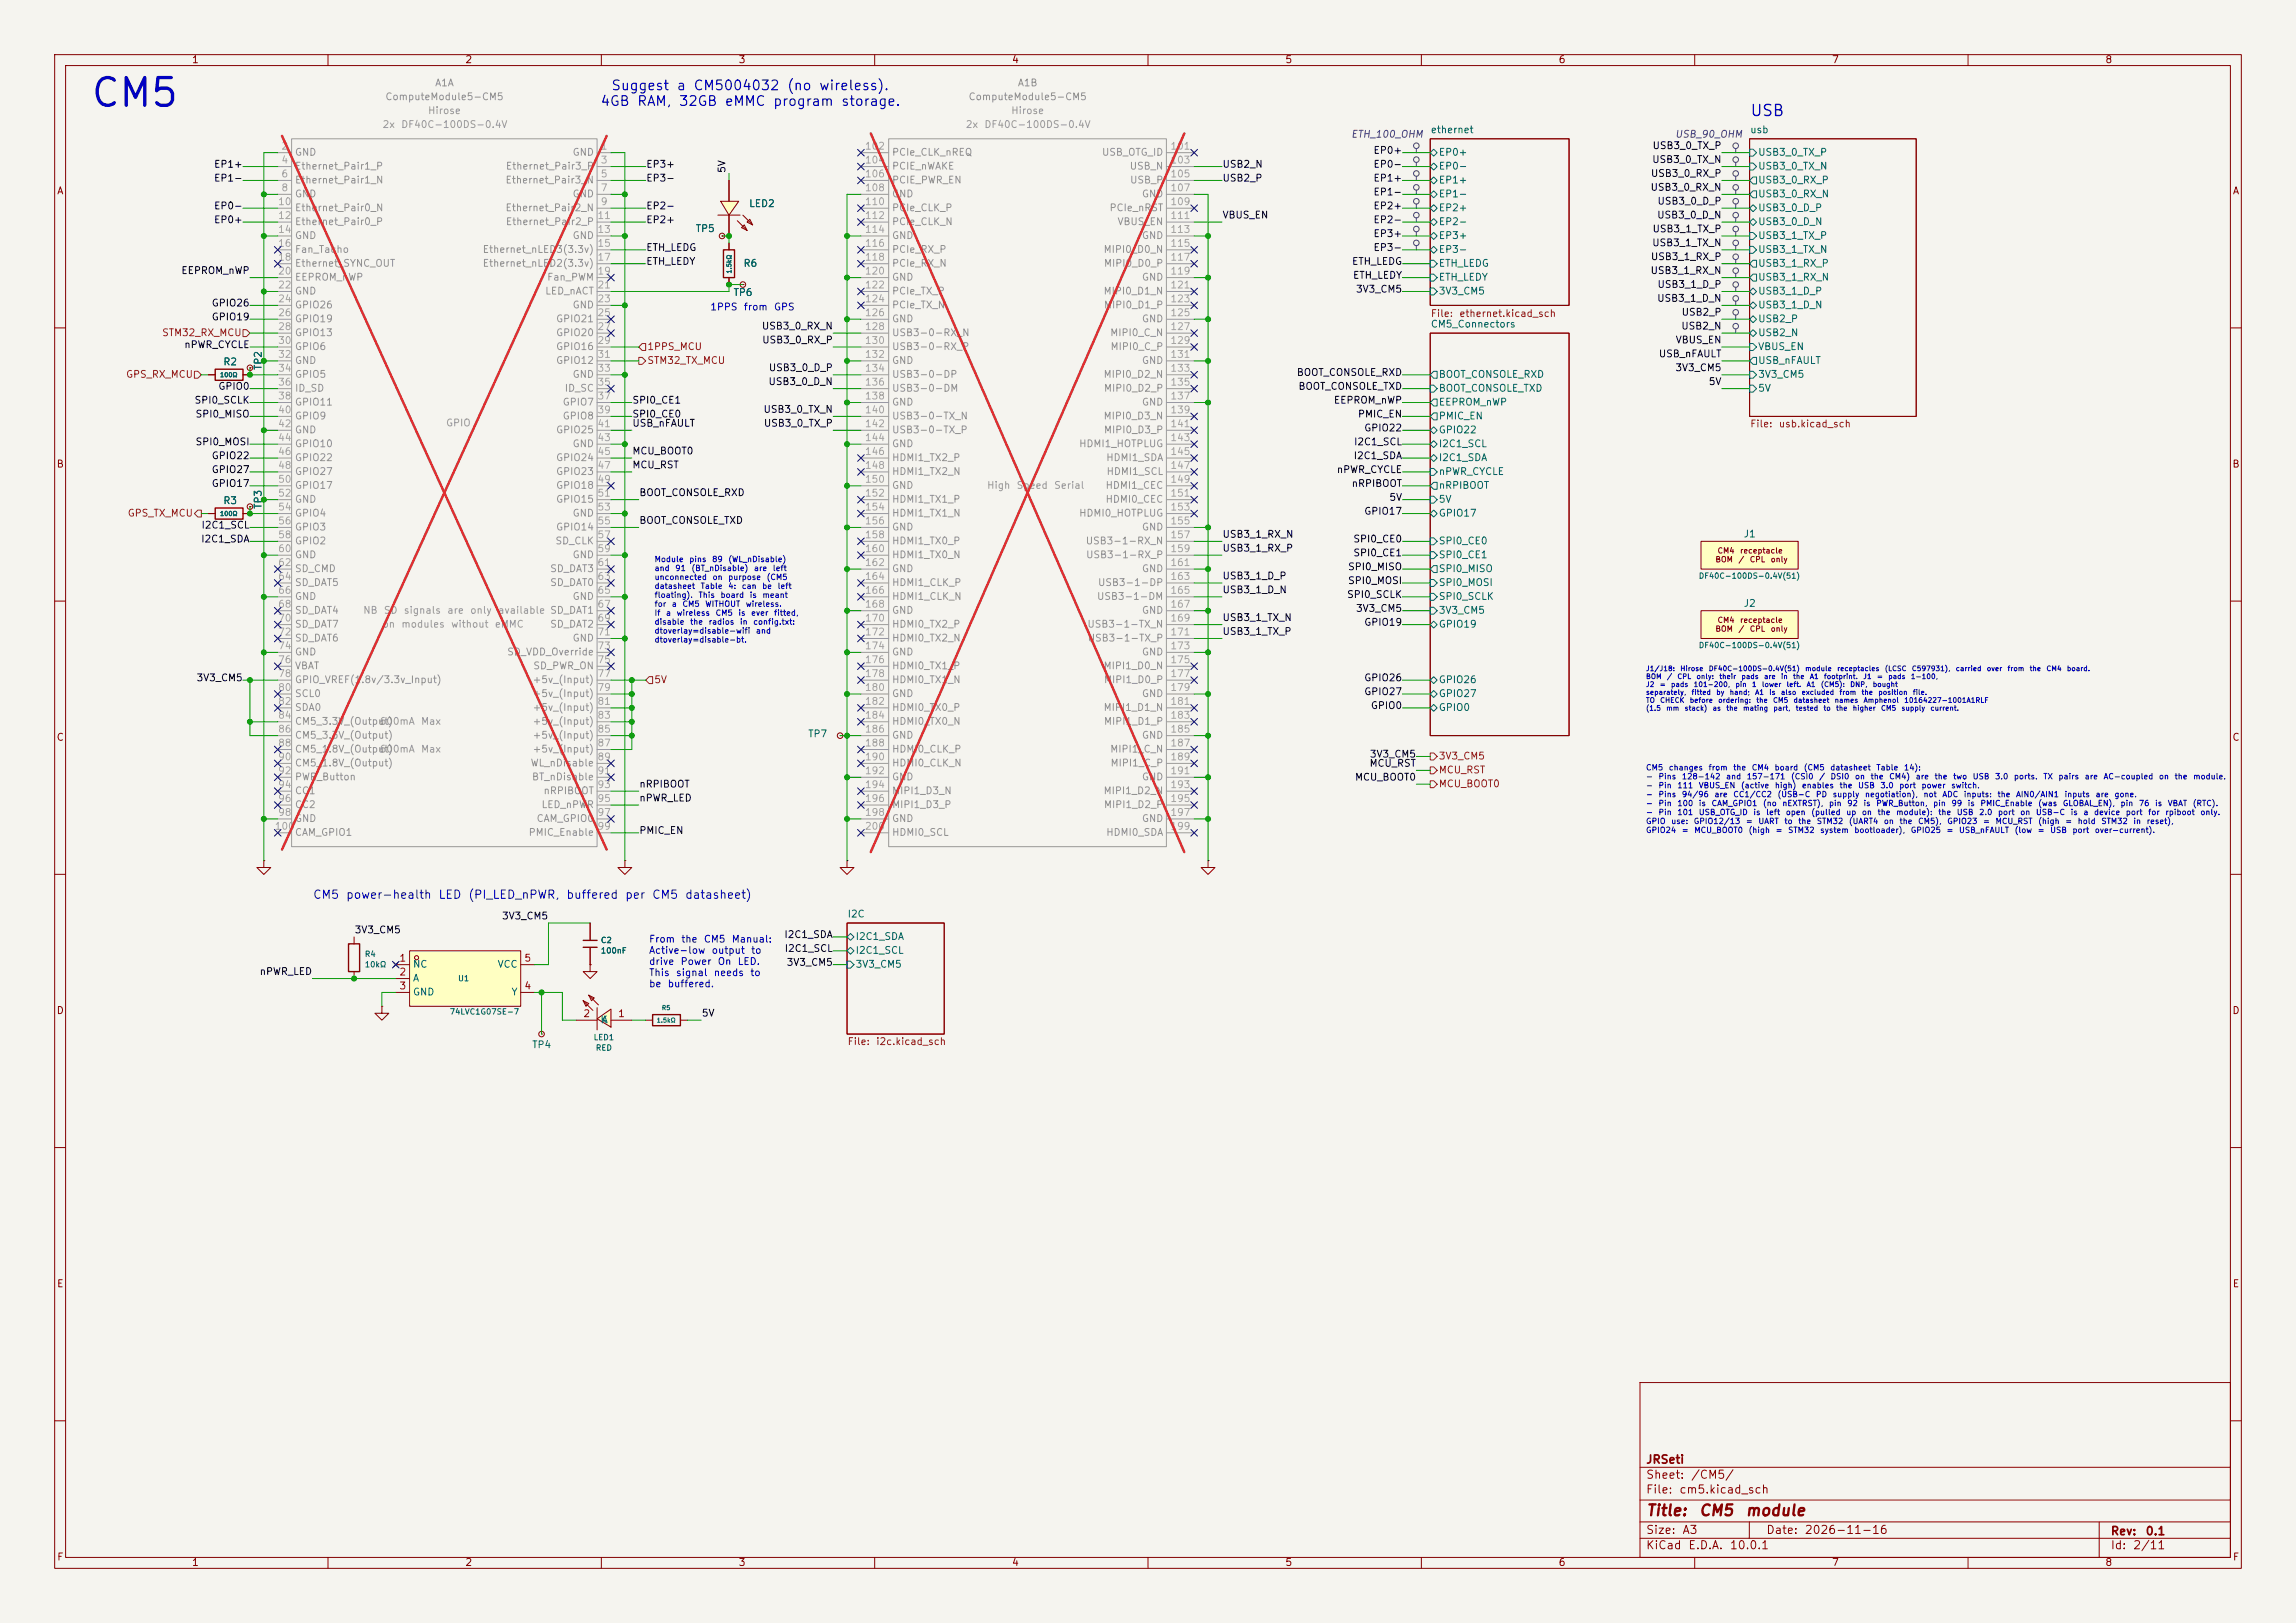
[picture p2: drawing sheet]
<svg xmlns="http://www.w3.org/2000/svg" width="420mm" height="297mm" viewBox="0 0 420 297" stroke-linecap="round" stroke-linejoin="round" font-family="sans-serif">
<defs><g id="words">
<text font-size="5.1" fill="#0000c2" x="16.3" y="20.8">CM5</text>
<text font-size="2" fill="#0000c2" x="320" y="21.8">USB</text>
<g font-size="2" fill="#840000">
<text x="301" y="277.9">Title:</text>
<text x="310.6" y="277.9">CM5</text>
<text x="319.2" y="277.9">module</text>
</g>
<g font-size="1.8" fill="#0000c2">
<text x="111.7" y="17">Suggest a CM5004032 (no wireless).</text>
<text x="109.7" y="19.8">4GB RAM, 32GB eMMC program storage.</text>
</g>
<g font-size="1.5" fill="#0000c2">
<text x="57.1" y="164.9">CM5</text>
<text x="63.2" y="164.9">power-health</text>
<text x="80.1" y="164.9">LED</text>
<text x="85.5" y="164.9">(PI_LED_nPWR,</text>
<text x="103.5" y="164.9">buffered</text>
<text x="114.2" y="164.9">per</text>
<text x="119.2" y="164.9">CM5</text>
<text x="125.2" y="164.9">datasheet)</text>
</g>
<g font-size="1.5" fill="#840000">
<text x="301" y="268.2">JRSeti</text>
<text x="301" y="273.7">File:</text>
<text x="301" y="271">Sheet:</text>
<text x="307.1" y="273.7">cm5.kicad_sch</text>
<text x="309.2" y="271">/CM5/</text>
<text x="301" y="281.1">Size:</text>
<text x="307.6" y="281.1">A3</text>
<text x="323" y="281.1">Date:</text>
<text x="330" y="281.1">2026-11-16</text>
<text x="386" y="281.3">Rev:</text>
<text x="392.4" y="281.3">0.1</text>
<text x="301" y="283.9">KiCad</text>
<text x="308.7" y="283.9">E.D.A.</text>
<text x="316.3" y="283.9">10.0.1</text>
<text x="386" y="283.9">Id:</text>
<text x="390.1" y="283.9">2/11</text>
</g>
<g font-size="1.3" fill="#840000">
<text x="35" y="11.9">1</text>
<text x="85" y="11.9">2</text>
<text x="135" y="11.9">3</text>
<text x="185" y="11.9">4</text>
<text x="235" y="11.9">5</text>
<text x="285" y="11.9">6</text>
<text x="335" y="11.9">7</text>
<text x="385" y="11.9">8</text>
<text x="10.3" y="35.9">A</text>
<text x="408.3" y="35.9">A</text>
<text x="10.3" y="85.9">B</text>
<text x="408.2" y="85.9">B</text>
<text x="10.3" y="135.9">C</text>
<text x="408.2" y="135.9">C</text>
<text x="10.3" y="185.9">D</text>
<text x="408.2" y="185.9">D</text>
<text x="10.3" y="235.9">E</text>
<text x="408.3" y="235.9">E</text>
<text x="10.3" y="285.9">F</text>
<text x="35" y="286.9">1</text>
<text x="85" y="286.9">2</text>
<text x="135" y="286.9">3</text>
<text x="185" y="286.9">4</text>
<text x="235" y="286.9">5</text>
<text x="285" y="286.9">6</text>
<text x="335" y="286.9">7</text>
<text x="385" y="286.9">8</text>
<text x="408.3" y="285.9">F</text>
</g>
<g font-size="1.3" fill="#939391">
<text x="79.5" y="16.1">A1A</text>
<text x="186.1" y="16.1">A1B</text>
<text x="70.4" y="18.6">ComputeModule5-CM5</text>
<text x="177.1" y="18.6">ComputeModule5-CM5</text>
<text x="53.8" y="28.8">GND</text>
<text x="104.6" y="28.8">GND</text>
<text x="163.1" y="28.8">PCIe_CLK_nREQ</text>
<text x="201.5" y="28.8">USB_OTG_ID</text>
<text x="53.8" y="31.3">Ethernet_Pair1_P</text>
<text x="53.8" y="33.9">Ethernet_Pair1_N</text>
<text x="92.4" y="33.9">Ethernet_Pair3_N</text>
<text x="92.4" y="31.3">Ethernet_Pair3_P</text>
<text x="163.1" y="31.3">PCIE_nWAKE</text>
<text x="163.1" y="33.9">PCIE_PWR_EN</text>
<text x="206.5" y="31.3">USB_N</text>
<text x="206.6" y="33.9">USB_P</text>
<text x="53.8" y="36.4">GND</text>
<text x="53.8" y="39">Ethernet_Pair0_N</text>
<text x="53.8" y="41.5">Ethernet_Pair0_P</text>
<text x="92.4" y="39">Ethernet_Pair2_N</text>
<text x="92.4" y="41.5">Ethernet_Pair2_P</text>
<text x="104.6" y="36.4">GND</text>
<text x="163.1" y="36.4">GND</text>
<text x="163.1" y="39">PCIe_CLK_P</text>
<text x="163.1" y="41.5">PCIe_CLK_N</text>
<text x="202.9" y="39">PCIe_nRST</text>
<text x="204.3" y="41.5">VBUS_EN</text>
<text x="208.8" y="36.4">GND</text>
<text x="53.8" y="44">GND</text>
<text x="53.8" y="46.6">Fan_Tacho</text>
<text x="88.2" y="46.6">Ethernet_nLED3(3.3v)</text>
<text x="104.6" y="44">GND</text>
<text x="163.1" y="44">GND</text>
<text x="163.1" y="46.6">PCIe_RX_P</text>
<text x="201.8" y="46.6">MIPI0_D0_N</text>
<text x="208.8" y="44">GND</text>
<text x="53.8" y="49.1">Ethernet_SYNC_OUT</text>
<text x="53.8" y="51.7">EEPROM_nWP</text>
<text x="88.2" y="49.1">Ethernet_nLED2(3.3v)</text>
<text x="100" y="51.7">Fan_PWM</text>
<text x="163.1" y="49.1">PCIe_RX_N</text>
<text x="163.1" y="51.7">GND</text>
<text x="201.8" y="49.1">MIPI0_D0_P</text>
<text x="208.8" y="51.7">GND</text>
<text x="53.8" y="54.2">GND</text>
<text x="53.8" y="56.7">GPIO26</text>
<text x="53.8" y="59.3">GPIO19</text>
<text x="99.6" y="54.2">LED_nACT</text>
<text x="101.6" y="59.3">GPIO21</text>
<text x="104.6" y="56.7">GND</text>
<text x="163.1" y="54.2">PCIe_TX_P</text>
<text x="163.1" y="56.7">PCIe_TX_N</text>
<text x="163.1" y="59.3">GND</text>
<text x="201.8" y="54.2">MIPI0_D1_N</text>
<text x="201.8" y="56.7">MIPI0_D1_P</text>
<text x="208.8" y="59.3">GND</text>
<text x="53.8" y="61.8">GPIO13</text>
<text x="53.8" y="64.4">GPIO6</text>
<text x="101.6" y="61.8">GPIO20</text>
<text x="101.6" y="64.4">GPIO16</text>
<text x="163.1" y="61.8">USB3-0-RX_N</text>
<text x="163.1" y="64.4">USB3-0-RX_P</text>
<text x="203" y="61.8">MIPI0_C_N</text>
<text x="203" y="64.4">MIPI0_C_P</text>
<text x="53.8" y="66.9">GND</text>
<text x="53.8" y="69.4">GPIO5</text>
<text x="53.8" y="72">ID_SD</text>
<text x="101.6" y="66.9">GPIO12</text>
<text x="103.2" y="72">ID_SC</text>
<text x="104.6" y="69.4">GND</text>
<text x="163.1" y="66.9">GND</text>
<text x="163.1" y="69.4">USB3-0-DP</text>
<text x="163.1" y="72">USB3-0-DM</text>
<text x="201.8" y="69.4">MIPI0_D2_N</text>
<text x="201.8" y="72">MIPI0_D2_P</text>
<text x="208.8" y="66.9">GND</text>
<text x="53.8" y="74.5">GPIO11</text>
<text x="53.8" y="77.1">GPIO9</text>
<text x="102.8" y="74.5">GPIO7</text>
<text x="102.8" y="77.1">GPIO8</text>
<text x="163.1" y="74.5">GND</text>
<text x="163.1" y="77.1">USB3-0-TX_N</text>
<text x="201.8" y="77.1">MIPI0_D3_N</text>
<text x="208.8" y="74.5">GND</text>
<text x="53.8" y="79.6">GND</text>
<text x="53.8" y="82.1">GPIO10</text>
<text x="101.6" y="79.6">GPIO25</text>
<text x="104.6" y="82.1">GND</text>
<text x="163.1" y="79.6">USB3-0-TX_P</text>
<text x="163.1" y="82.1">GND</text>
<text x="197.3" y="82.1">HDMI1_HOTPLUG</text>
<text x="201.8" y="79.6">MIPI0_D3_P</text>
<text x="53.8" y="84.7">GPIO22</text>
<text x="53.8" y="87.2">GPIO27</text>
<text x="53.8" y="89.8">GPIO17</text>
<text x="101.6" y="84.7">GPIO24</text>
<text x="101.6" y="87.2">GPIO23</text>
<text x="101.6" y="89.8">GPIO18</text>
<text x="163.1" y="84.7">HDMI1_TX2_P</text>
<text x="163.1" y="87.2">HDMI1_TX2_N</text>
<text x="163.1" y="89.8">GND</text>
<text x="202.1" y="89.8">HDMI1_CEC</text>
<text x="202.2" y="84.7">HDMI1_SDA</text>
<text x="202.3" y="87.2">HDMI1_SCL</text>
<text x="53.8" y="92.3">GND</text>
<text x="53.8" y="94.8">GPIO4</text>
<text x="101.6" y="92.3">GPIO15</text>
<text x="104.6" y="94.8">GND</text>
<text x="163.1" y="92.3">HDMI1_TX1_P</text>
<text x="163.1" y="94.8">HDMI1_TX1_N</text>
<text x="197.3" y="94.8">HDMI0_HOTPLUG</text>
<text x="202.1" y="92.3">HDMI0_CEC</text>
<text x="53.8" y="97.4">GPIO3</text>
<text x="53.8" y="99.9">GPIO2</text>
<text x="101.5" y="99.9">SD_CLK</text>
<text x="101.6" y="97.4">GPIO14</text>
<text x="163.1" y="97.4">GND</text>
<text x="163.1" y="99.9">HDMI1_TX0_P</text>
<text x="198.5" y="99.9">USB3-1-RX_N</text>
<text x="208.8" y="97.4">GND</text>
<text x="53.8" y="102.5">GND</text>
<text x="53.8" y="105">SD_CMD</text>
<text x="53.8" y="107.5">SD_DAT5</text>
<text x="100.5" y="105">SD_DAT3</text>
<text x="100.5" y="107.5">SD_DAT0</text>
<text x="104.6" y="102.5">GND</text>
<text x="163.1" y="102.5">HDMI1_TX0_N</text>
<text x="163.1" y="105">GND</text>
<text x="163.1" y="107.5">HDMI1_CLK_P</text>
<text x="198.6" y="102.5">USB3-1-RX_P</text>
<text x="200.7" y="107.5">USB3-1-DP</text>
<text x="208.8" y="105">GND</text>
<text x="53.8" y="110.1">GND</text>
<text x="53.8" y="112.6">SD_DAT4</text>
<text x="104.6" y="110.1">GND</text>
<text x="163.1" y="110.1">HDMI1_CLK_N</text>
<text x="163.1" y="112.6">GND</text>
<text x="200.6" y="110.1">USB3-1-DM</text>
<text x="208.8" y="112.6">GND</text>
<text x="53.8" y="115.2">SD_DAT7</text>
<text x="53.8" y="117.7">SD_DAT6</text>
<text x="100.5" y="115.2">SD_DAT2</text>
<text x="104.6" y="117.7">GND</text>
<text x="163.1" y="115.2">HDMI0_TX2_P</text>
<text x="163.1" y="117.7">HDMI0_TX2_N</text>
<text x="198.8" y="115.2">USB3-1-TX_N</text>
<text x="198.9" y="117.7">USB3-1-TX_P</text>
<text x="53.8" y="120.2">GND</text>
<text x="53.8" y="122.8">VBAT</text>
<text x="53.8" y="125.3">GPIO_VREF(1.8v/3.3v_Input)</text>
<text x="92.7" y="120.2">SD_VDD_Override</text>
<text x="97.3" y="125.3">+5v_(Input)</text>
<text x="97.4" y="122.8">SD_PWR_ON</text>
<text x="163.1" y="120.2">GND</text>
<text x="163.1" y="122.8">HDMI0_TX1_P</text>
<text x="163.1" y="125.3">HDMI0_TX1_N</text>
<text x="201.8" y="122.8">MIPI1_D0_N</text>
<text x="201.8" y="125.3">MIPI1_D0_P</text>
<text x="208.8" y="120.2">GND</text>
<text x="53.8" y="127.9">SCL0</text>
<text x="53.8" y="130.4">SDA0</text>
<text x="97.3" y="127.9">+5v_(Input)</text>
<text x="97.3" y="130.4">+5v_(Input)</text>
<text x="163.1" y="127.9">GND</text>
<text x="163.1" y="130.4">HDMI0_TX0_P</text>
<text x="201.8" y="130.4">MIPI1_D1_N</text>
<text x="208.8" y="127.9">GND</text>
<text x="53.8" y="132.9">CM5_3.3V_(Output)</text>
<text x="53.8" y="135.5">CM5_3.3V_(Output)</text>
<text x="97.3" y="132.9">+5v_(Input)</text>
<text x="97.3" y="135.5">+5v_(Input)</text>
<text x="163.1" y="132.9">HDMI0_TX0_N</text>
<text x="163.1" y="135.5">GND</text>
<text x="201.8" y="132.9">MIPI1_D1_P</text>
<text x="208.8" y="135.5">GND</text>
<text x="53.8" y="138">CM5_1.8V_(Output)</text>
<text x="53.8" y="140.6">CM5_1.8V_(Output)</text>
<text x="53.8" y="143.1">PWR_Button</text>
<text x="97" y="140.6">WL_nDisable</text>
<text x="97.2" y="143.1">BT_nDisable</text>
<text x="97.3" y="138">+5v_(Input)</text>
<text x="163.1" y="138">HDMI0_CLK_P</text>
<text x="163.1" y="140.6">HDMI0_CLK_N</text>
<text x="163.1" y="143.1">GND</text>
<text x="203" y="138">MIPI1_C_N</text>
<text x="203" y="140.6">MIPI1_C_P</text>
<text x="208.8" y="143.1">GND</text>
<text x="53.8" y="145.6">CC1</text>
<text x="53.8" y="148.2">CC2</text>
<text x="99" y="148.2">LED_nPWR</text>
<text x="99.3" y="145.6">nRPIBOOT</text>
<text x="163.1" y="145.6">MIPI1_D3_N</text>
<text x="163.1" y="148.2">MIPI1_D3_P</text>
<text x="201.8" y="145.6">MIPI1_D2_N</text>
<text x="201.8" y="148.2">MIPI1_D2_P</text>
<text x="53.8" y="150.7">GND</text>
<text x="53.8" y="153.3">CAM_GPIO1</text>
<text x="96.6" y="153.3">PMIC_Enable</text>
<text x="98" y="150.7">CAM_GPIO0</text>
<text x="163.1" y="150.7">GND</text>
<text x="163.1" y="153.3">HDMI0_SCL</text>
<text x="202.2" y="153.3">HDMI0_SDA</text>
<text x="208.8" y="150.7">GND</text>
</g>
<g font-size="1.3" fill="#9c9b98">
<text x="69.9" y="23.7">2x</text>
<text x="73.3" y="23.7">DF40C-100DS-0.4V</text>
<text x="78.2" y="21.2">Hirose</text>
<text x="176.5" y="23.7">2x</text>
<text x="180" y="23.7">DF40C-100DS-0.4V</text>
<text x="184.9" y="21.2">Hirose</text>
<text x="81.5" y="78.3">GPIO</text>
<text x="180.5" y="89.8">High</text>
<text x="185.9" y="89.8">Speed</text>
<text x="192.7" y="89.8">Serial</text>
<text x="66.3" y="112.6">NB</text>
<text x="70.1" y="112.6">SD</text>
<text x="73.8" y="112.6">signals</text>
<text x="81.7" y="112.6">are</text>
<text x="85.9" y="112.6">only</text>
<text x="91" y="112.6">available SD_DAT1</text>
<text x="69.8" y="115.2">on</text>
<text x="73.3" y="115.2">modules</text>
<text x="82.4" y="115.2">without</text>
<text x="90.4" y="115.2">eMMC</text>
<text x="69.3" y="132.9">600mA</text>
<text x="76.9" y="132.9">Max</text>
<text x="69.3" y="138">600mA</text>
<text x="76.9" y="138">Max</text>
</g>
<g font-size="1.3" fill="#a5a4a2">
<text x="51.4" y="27.7">2</text>
<text x="109.8" y="27.7">1</text>
<text x="158.1" y="27.7">102</text>
<text x="214" y="27.7">101</text>
<text x="51.4" y="30.2">4</text>
<text x="51.4" y="32.8">6</text>
<text x="51.4" y="35.3">8</text>
<text x="109.8" y="30.2">3</text>
<text x="109.8" y="32.8">5</text>
<text x="109.8" y="35.3">7</text>
<text x="158.1" y="30.2">104</text>
<text x="158.1" y="32.8">106</text>
<text x="158.1" y="35.3">108</text>
<text x="214" y="30.2">103</text>
<text x="214" y="32.8">105</text>
<text x="214" y="35.3">107</text>
<text x="50.8" y="37.8">10</text>
<text x="50.8" y="40.4">12</text>
<text x="109.2" y="40.4">11</text>
<text x="109.8" y="37.8">9</text>
<text x="158.1" y="37.8">110</text>
<text x="158.1" y="40.4">112</text>
<text x="214" y="37.8">109</text>
<text x="214" y="40.4">111</text>
<text x="50.8" y="42.9">14</text>
<text x="50.8" y="45.5">16</text>
<text x="109.2" y="42.9">13</text>
<text x="109.2" y="45.5">15</text>
<text x="158.1" y="42.9">114</text>
<text x="158.1" y="45.5">116</text>
<text x="214" y="42.9">113</text>
<text x="214" y="45.5">115</text>
<text x="50.8" y="48">18</text>
<text x="50.8" y="50.5">20</text>
<text x="50.8" y="53.1">22</text>
<text x="109.2" y="48">17</text>
<text x="109.2" y="50.5">19</text>
<text x="109.2" y="53.1">21</text>
<text x="158.1" y="48">118</text>
<text x="158.1" y="50.5">120</text>
<text x="158.1" y="53.1">122</text>
<text x="214" y="48">117</text>
<text x="214" y="50.5">119</text>
<text x="214" y="53.1">121</text>
<text x="50.8" y="55.6">24</text>
<text x="50.8" y="58.2">26</text>
<text x="109.2" y="55.6">23</text>
<text x="109.2" y="58.2">25</text>
<text x="158.1" y="55.6">124</text>
<text x="158.1" y="58.2">126</text>
<text x="214" y="55.6">123</text>
<text x="214" y="58.2">125</text>
<text x="50.8" y="60.7">28</text>
<text x="50.8" y="63.2">30</text>
<text x="50.8" y="65.8">32</text>
<text x="109.2" y="60.7">27</text>
<text x="109.2" y="63.2">29</text>
<text x="109.2" y="65.8">31</text>
<text x="158.1" y="60.7">128</text>
<text x="158.1" y="63.2">130</text>
<text x="158.1" y="65.8">132</text>
<text x="214" y="60.7">127</text>
<text x="214" y="63.2">129</text>
<text x="214" y="65.8">131</text>
<text x="50.8" y="68.3">34</text>
<text x="50.8" y="70.9">36</text>
<text x="109.2" y="68.3">33</text>
<text x="109.2" y="70.9">35</text>
<text x="158.1" y="68.3">134</text>
<text x="158.1" y="70.9">136</text>
<text x="214" y="68.3">133</text>
<text x="214" y="70.9">135</text>
<text x="50.8" y="73.4">38</text>
<text x="50.8" y="75.9">40</text>
<text x="109.2" y="73.4">37</text>
<text x="109.2" y="75.9">39</text>
<text x="158.1" y="73.4">138</text>
<text x="158.1" y="75.9">140</text>
<text x="214" y="73.4">137</text>
<text x="214" y="75.9">139</text>
<text x="50.8" y="78.5">42</text>
<text x="50.8" y="81">44</text>
<text x="50.8" y="83.6">46</text>
<text x="109.2" y="78.5">41</text>
<text x="109.2" y="81">43</text>
<text x="109.2" y="83.6">45</text>
<text x="158.1" y="78.5">142</text>
<text x="158.1" y="81">144</text>
<text x="158.1" y="83.6">146</text>
<text x="214" y="78.5">141</text>
<text x="214" y="81">143</text>
<text x="214" y="83.6">145</text>
<text x="50.8" y="86.1">48</text>
<text x="50.8" y="88.6">50</text>
<text x="109.2" y="86.1">47</text>
<text x="109.2" y="88.6">49</text>
<text x="158.1" y="86.1">148</text>
<text x="158.1" y="88.6">150</text>
<text x="214" y="86.1">147</text>
<text x="214" y="88.6">149</text>
<text x="50.8" y="91.2">52</text>
<text x="50.8" y="93.7">54</text>
<text x="109.2" y="91.2">51</text>
<text x="109.2" y="93.7">53</text>
<text x="158.1" y="91.2">152</text>
<text x="158.1" y="93.7">154</text>
<text x="214" y="91.2">151</text>
<text x="214" y="93.7">153</text>
<text x="50.8" y="96.3">56</text>
<text x="50.8" y="98.8">58</text>
<text x="50.8" y="101.3">60</text>
<text x="109.2" y="96.3">55</text>
<text x="109.2" y="98.8">57</text>
<text x="109.2" y="101.3">59</text>
<text x="158.1" y="96.3">156</text>
<text x="158.1" y="98.8">158</text>
<text x="158.1" y="101.3">160</text>
<text x="214" y="96.3">155</text>
<text x="214" y="98.8">157</text>
<text x="214" y="101.3">159</text>
<text x="50.8" y="103.9">62</text>
<text x="50.8" y="106.4">64</text>
<text x="109.2" y="103.9">61</text>
<text x="109.2" y="106.4">63</text>
<text x="158.1" y="103.9">162</text>
<text x="158.1" y="106.4">164</text>
<text x="214" y="103.9">161</text>
<text x="214" y="106.4">163</text>
<text x="50.8" y="109">66</text>
<text x="50.8" y="111.5">68</text>
<text x="109.2" y="109">65</text>
<text x="109.2" y="111.5">67</text>
<text x="158.1" y="109">166</text>
<text x="158.1" y="111.5">168</text>
<text x="214" y="109">165</text>
<text x="214" y="111.5">167</text>
<text x="50.8" y="114">70</text>
<text x="50.8" y="116.6">72</text>
<text x="50.8" y="119.1">74</text>
<text x="109.2" y="114">69</text>
<text x="109.2" y="116.6">71</text>
<text x="109.2" y="119.1">73</text>
<text x="158.1" y="114">170</text>
<text x="158.1" y="116.6">172</text>
<text x="158.1" y="119.1">174</text>
<text x="214" y="114">169</text>
<text x="214" y="116.6">171</text>
<text x="214" y="119.1">173</text>
<text x="50.8" y="121.7">76</text>
<text x="50.8" y="124.2">78</text>
<text x="109.2" y="121.7">75</text>
<text x="109.2" y="124.2">77</text>
<text x="158.1" y="121.7">176</text>
<text x="158.1" y="124.2">178</text>
<text x="214" y="121.7">175</text>
<text x="214" y="124.2">177</text>
<text x="50.8" y="126.7">80</text>
<text x="50.8" y="129.3">82</text>
<text x="50.8" y="131.8">84</text>
<text x="109.2" y="126.7">79</text>
<text x="109.2" y="129.3">81</text>
<text x="109.2" y="131.8">83</text>
<text x="158.1" y="126.7">180</text>
<text x="158.1" y="129.3">182</text>
<text x="158.1" y="131.8">184</text>
<text x="214" y="126.7">179</text>
<text x="214" y="129.3">181</text>
<text x="214" y="131.8">183</text>
<text x="50.8" y="134.4">86</text>
<text x="50.8" y="136.9">88</text>
<text x="109.2" y="134.4">85</text>
<text x="109.2" y="136.9">87</text>
<text x="158.1" y="134.4">186</text>
<text x="158.1" y="136.9">188</text>
<text x="214" y="134.4">185</text>
<text x="214" y="136.9">187</text>
<text x="50.8" y="139.4">90</text>
<text x="50.8" y="142">92</text>
<text x="109.2" y="139.4">89</text>
<text x="109.2" y="142">91</text>
<text x="158.1" y="139.4">190</text>
<text x="158.1" y="142">192</text>
<text x="214" y="139.4">189</text>
<text x="214" y="142">191</text>
<text x="50.8" y="144.5">94</text>
<text x="50.8" y="147.1">96</text>
<text x="50.8" y="149.6">98</text>
<text x="109.2" y="144.5">93</text>
<text x="109.2" y="147.1">95</text>
<text x="109.2" y="149.6">97</text>
<text x="158.1" y="144.5">194</text>
<text x="158.1" y="147.1">196</text>
<text x="158.1" y="149.6">198</text>
<text x="214" y="144.5">193</text>
<text x="214" y="147.1">195</text>
<text x="214" y="149.6">197</text>
<text x="50.2" y="152.1">100</text>
<text x="109.2" y="152.1">99</text>
<text x="158.1" y="152.1">200</text>
<text x="214" y="152.1">199</text>
</g>
<g font-size="1.3" fill="#840084">
<text x="247" y="25.5">ETH_100_OHM</text>
<text x="306.3" y="25.5">USB_90_OHM</text>
</g>
<g font-size="1.3" fill="#0f0f0f">
<text x="251.1" y="28.5">EP0+</text>
<text x="302.2" y="27.6">USB3_0_TX_P</text>
<text x="39" y="31">EP1+</text>
<text x="39" y="33.5">EP1-</text>
<text x="118.1" y="33.5">EP3-</text>
<text x="118.1" y="31">EP3+</text>
<text x="133" y="31.8" transform="rotate(-90 133 31.8)">5V</text>
<text x="223.5" y="31">USB2_N</text>
<text x="223.5" y="33.5">USB2_P</text>
<text x="251.1" y="31">EP0-</text>
<text x="251.1" y="33.5">EP1+</text>
<text x="301.8" y="35.2">USB3_0_RX_N</text>
<text x="301.9" y="32.7">USB3_0_RX_P</text>
<text x="302.1" y="30.1">USB3_0_TX_N</text>
<text x="39" y="38.6">EP0-</text>
<text x="39" y="41.2">EP0+</text>
<text x="118.1" y="38.6">EP2-</text>
<text x="118.1" y="41.2">EP2+</text>
<text x="223.5" y="40.3">VBUS_EN</text>
<text x="251.1" y="38.6">EP2+</text>
<text x="251.1" y="41.2">EP2-</text>
<text x="251.1" y="36.1">EP1-</text>
<text x="303" y="40.3">USB3_0_D_N</text>
<text x="303.1" y="37.8">USB3_0_D_P</text>
<text x="118.1" y="46.2">ETH_LEDG</text>
<text x="251.1" y="43.7">EP3+</text>
<text x="251.1" y="46.2">EP3-</text>
<text x="301.9" y="47.9">USB3_1_RX_P</text>
<text x="302.1" y="45.4">USB3_1_TX_N</text>
<text x="302.2" y="42.8">USB3_1_TX_P</text>
<text x="33.1" y="50.5">EEPROM_nWP</text>
<text x="118.1" y="48.8">ETH_LEDY</text>
<text x="247.2" y="48.8">ETH_LEDG</text>
<text x="247.4" y="51.3">ETH_LEDY</text>
<text x="247.9" y="53.9">3V3_CM5</text>
<text x="301.8" y="50.5">USB3_1_RX_N</text>
<text x="303.1" y="53">USB3_1_D_P</text>
<text x="38.6" y="56.4">GPIO26</text>
<text x="38.6" y="58.9">GPIO19</text>
<text x="303" y="55.5">USB3_1_D_N</text>
<text x="307.5" y="58.1">USB2_P</text>
<text x="33.6" y="64">nPWR_CYCLE</text>
<text x="139.3" y="60.6">USB3_0_RX_N</text>
<text x="139.3" y="63.2">USB3_0_RX_P</text>
<text x="303.3" y="65.7">USB_nFAULT</text>
<text x="306.4" y="63.2">VBUS_EN</text>
<text x="307.4" y="60.6">USB2_N</text>
<text x="39.8" y="71.6">GPIO0</text>
<text x="140.5" y="70.8">USB3_0_D_N</text>
<text x="140.5" y="68.2">USB3_0_D_P</text>
<text x="237.1" y="69.1">BOOT_CONSOLE_RXD</text>
<text x="237.4" y="71.6">BOOT_CONSOLE_TXD</text>
<text x="306.4" y="68.2">3V3_CM5</text>
<text x="312.5" y="70.8">5V</text>
<text x="35.5" y="74.2">SPI0_SCLK</text>
<text x="35.7" y="76.7">SPI0_MISO</text>
<text x="115.6" y="74.2">SPI0_CE1</text>
<text x="115.6" y="76.7">SPI0_CE0</text>
<text x="139.6" y="75.9">USB3_0_TX_N</text>
<text x="243.9" y="74.2">EEPROM_nWP</text>
<text x="248.3" y="76.7">PMIC_EN</text>
<text x="35.7" y="81.8">SPI0_MOSI</text>
<text x="115.6" y="83.5">MCU_BOOT0</text>
<text x="115.6" y="78.4">USB_nFAULT</text>
<text x="139.6" y="78.4">USB3_0_TX_P</text>
<text x="247.6" y="81.8">I2C1_SCL</text>
<text x="249.4" y="79.3">GPIO22</text>
<text x="38.6" y="89.4">GPIO17</text>
<text x="38.6" y="84.3">GPIO22</text>
<text x="38.6" y="86.9">GPIO27</text>
<text x="115.6" y="86">MCU_RST</text>
<text x="244.4" y="86.9">nPWR_CYCLE</text>
<text x="247.1" y="89.4">nRPIBOOT</text>
<text x="247.5" y="84.3">I2C1_SDA</text>
<text x="116.8" y="91.1">BOOT_CONSOLE_RXD</text>
<text x="249.4" y="94.5">GPIO17</text>
<text x="254" y="92">5V</text>
<text x="36.7" y="99.6">I2C1_SDA</text>
<text x="36.7" y="97">I2C1_SCL</text>
<text x="116.8" y="96.2">BOOT_CONSOLE_TXD</text>
<text x="223.5" y="98.7">USB3_1_RX_N</text>
<text x="223.5" y="101.3">USB3_1_RX_P</text>
<text x="247.4" y="99.6">SPI0_CE0</text>
<text x="223.5" y="106.3">USB3_1_D_P</text>
<text x="246.5" y="107.2">SPI0_MOSI</text>
<text x="246.5" y="104.7">SPI0_MISO</text>
<text x="247.4" y="102.1">SPI0_CE1</text>
<text x="223.5" y="114">USB3_1_TX_N</text>
<text x="223.5" y="108.9">USB3_1_D_N</text>
<text x="246.3" y="109.7">SPI0_SCLK</text>
<text x="247.9" y="112.3">3V3_CM5</text>
<text x="223.5" y="116.5">USB3_1_TX_P</text>
<text x="249.4" y="114.8">GPIO19</text>
<text x="35.8" y="125">3V3_CM5</text>
<text x="249.4" y="125">GPIO26</text>
<text x="249.4" y="127.5">GPIO27</text>
<text x="250.7" y="130.1">GPIO0</text>
<text x="247.7" y="143.2">MCU_BOOT0</text>
<text x="250.4" y="140.6">MCU_RST</text>
<text x="250.5" y="138.9">3V3_CM5</text>
<text x="116.8" y="147">nPWR_LED</text>
<text x="116.8" y="144.4">nRPIBOOT</text>
<text x="116.8" y="152.9">PMIC_EN</text>
<text x="64.8" y="171.1">3V3_CM5</text>
<text x="91.7" y="168.6">3V3_CM5</text>
<text x="143.4" y="172">I2C1_SDA</text>
<text x="47.4" y="178.7">nPWR_LED</text>
<text x="143.4" y="174.5">I2C1_SCL</text>
<text x="143.8" y="177">3V3_CM5</text>
<text x="128.3" y="186.3">5V</text>
</g>
<g font-size="1.3" fill="#006464">
<text x="261.6" y="24.7">ethernet</text>
<text x="263.1" y="28.8">EP0+</text>
<text x="320" y="24.7">usb</text>
<text x="321.5" y="28.8">USB3_0_TX_P</text>
<text x="263.1" y="31.3">EP0-</text>
<text x="263.1" y="33.9">EP1+</text>
<text x="321.5" y="31.3">USB3_0_TX_N</text>
<text x="321.5" y="33.9">USB3_0_RX_P</text>
<text x="136.9" y="38.2">LED2</text>
<text x="263.1" y="36.4">EP1-</text>
<text x="263.1" y="39">EP2+</text>
<text x="263.1" y="41.5">EP2-</text>
<text x="321.5" y="36.4">USB3_0_RX_N</text>
<text x="321.5" y="39">USB3_0_D_P</text>
<text x="321.5" y="41.5">USB3_0_D_N</text>
<text x="127.2" y="42.8">TP5</text>
<text x="263.1" y="44">EP3+</text>
<text x="263.1" y="46.6">EP3-</text>
<text x="321.5" y="44">USB3_1_TX_P</text>
<text x="321.5" y="46.6">USB3_1_TX_N</text>
<text x="135.9" y="49.1">R6</text>
<text x="263.1" y="49.1">ETH_LEDG</text>
<text x="263.1" y="51.7">ETH_LEDY</text>
<text x="321.5" y="49.1">USB3_1_RX_P</text>
<text x="321.5" y="51.7">USB3_1_RX_N</text>
<text x="134.1" y="54.5">TP6</text>
<text x="263.1" y="54.2">3V3_CM5</text>
<text x="321.5" y="54.2">USB3_1_D_P</text>
<text x="321.5" y="56.7">USB3_1_D_N</text>
<text x="321.5" y="59.3">USB2_P</text>
<text x="261.6" y="60.2">CM5_Connectors</text>
<text x="321.5" y="61.8">USB2_N</text>
<text x="321.5" y="64.4">VBUS_EN</text>
<text x="40.7" y="67.2">R2</text>
<text x="48.2" y="67.8" transform="rotate(-90 48.2 67.8)">TP2</text>
<text x="263.1" y="69.4">BOOT_CONSOLE_RXD</text>
<text x="263.1" y="72">BOOT_CONSOLE_TXD</text>
<text x="321.5" y="66.9">USB_nFAULT</text>
<text x="321.5" y="69.4">3V3_CM5</text>
<text x="321.5" y="72">5V</text>
<text x="263.1" y="74.5">EEPROM_nWP</text>
<text x="263.1" y="77.1">PMIC_EN</text>
<text x="263.1" y="79.6">GPIO22</text>
<text x="263.1" y="82.1">I2C1_SCL</text>
<text x="263.1" y="84.7">I2C1_SDA</text>
<text x="263.1" y="89.8">nRPIBOOT</text>
<text x="263.1" y="87.2">nPWR_CYCLE</text>
<text x="40.7" y="92.6">R3</text>
<text x="48.2" y="93.2" transform="rotate(-90 48.2 93.2)">TP3</text>
<text x="263.1" y="92.3">5V</text>
<text x="263.1" y="94.8">GPIO17</text>
<text x="263.1" y="99.9">SPI0_CE0</text>
<text x="318.8" y="98.7">J1</text>
<text x="263.1" y="102.5">SPI0_CE1</text>
<text x="263.1" y="105">SPI0_MISO</text>
<text x="263.1" y="107.5">SPI0_MOSI</text>
<text x="263.1" y="110.1">SPI0_SCLK</text>
<text x="263.1" y="112.6">3V3_CM5</text>
<text x="318.8" y="111.4">J2</text>
<text x="263.1" y="115.2">GPIO19</text>
<text x="263.1" y="125.3">GPIO26</text>
<text x="263.1" y="127.9">GPIO27</text>
<text x="263.1" y="130.4">GPIO0</text>
<text x="147.7" y="135.2">TP7</text>
<text x="154.9" y="168.2">I2C</text>
<text x="156.4" y="172.3">I2C1_SDA</text>
<text x="75.4" y="177.4">NC</text>
<text x="75.4" y="179.9">A</text>
<text x="90.9" y="177.4">VCC</text>
<text x="156.4" y="174.9">I2C1_SCL</text>
<text x="156.4" y="177.4">3V3_CM5</text>
<text x="75.4" y="182.5">GND</text>
<text x="93.5" y="182.5">Y</text>
<text x="109.7" y="187.6">K</text>
<text x="110" y="187.6">A</text>
<text x="97.2" y="192.1">TP4</text>
</g>
<g font-size="1.3" fill="#0000c2">
<text x="129.8" y="57.1">1PPS</text>
<text x="135.9" y="57.1">from</text>
<text x="141.5" y="57.1">GPS</text>
<text x="118.6" y="172.8">From</text>
<text x="124.5" y="172.8">the</text>
<text x="128.6" y="172.8">CM5</text>
<text x="133.7" y="172.8">Manual:</text>
<text x="118.6" y="174.8">Active-low</text>
<text x="118.6" y="176.9">drive</text>
<text x="118.6" y="178.9">This</text>
<text x="123.5" y="178.9">signal</text>
<text x="124.4" y="176.9">Power</text>
<text x="130.1" y="174.8">output</text>
<text x="130.5" y="178.9">needs</text>
<text x="131.2" y="176.9">On</text>
<text x="134.8" y="176.9">LED.</text>
<text x="137.1" y="178.9">to</text>
<text x="137.3" y="174.8">to</text>
<text x="118.6" y="181">be</text>
<text x="122" y="181">buffered.</text>
</g>
<g font-size="1.3" fill="#725600">
<text x="261.6" y="58.3">File:</text>
<text x="266.8" y="58.3">ethernet.kicad_sch</text>
<text x="29.5" y="61.8">STM32_RX_MCU</text>
<text x="118.3" y="64.4">1PPS_MCU</text>
<text x="23" y="69.4">GPS_RX_MCU</text>
<text x="118.3" y="66.9">STM32_TX_MCU</text>
<text x="320" y="78.5">File:</text>
<text x="325.3" y="78.5">usb.kicad_sch</text>
<text x="23.3" y="94.8">GPS_TX_MCU</text>
<text x="119.6" y="125.3">5V</text>
<text x="263.1" y="141.8">MCU_RST</text>
<text x="263.1" y="139.3">3V3_CM5</text>
<text x="263.1" y="144.4">MCU_BOOT0</text>
<text x="154.9" y="191.5">File:</text>
<text x="160.2" y="191.5">i2c.kicad_sch</text>
</g>
<g font-size="1.3" fill="#a90000">
<text x="73" y="176.3">1</text>
<text x="73" y="178.8">2</text>
<text x="95.8" y="176.3">5</text>
<text x="73" y="181.4">3</text>
<text x="95.8" y="181.4">4</text>
<text x="106.6" y="186.4">2</text>
<text x="113" y="186.4">1</text>
</g>
<g font-size="1" fill="#840000">
<text x="314.1" y="101.5">CM4</text>
<text x="318.2" y="101.5">receptacle</text>
<text x="313.7" y="103.1">BOM</text>
<text x="317.9" y="103.1">/</text>
<text x="320" y="103.1">CPL</text>
<text x="323.8" y="103.1">only</text>
<text x="313.7" y="115.8">BOM</text>
<text x="314.1" y="114.2">CM4</text>
<text x="317.9" y="115.8">/</text>
<text x="318.2" y="114.2">receptacle</text>
<text x="320" y="115.8">CPL</text>
<text x="323.8" y="115.8">only</text>
</g>
<g font-size="1" fill="#0000c2">
<text x="119.6" y="103.1">Module</text>
<text x="119.6" y="104.7">and</text>
<text x="119.6" y="106.4">unconnected</text>
<text x="123.4" y="104.7">91</text>
<text x="126" y="103.1">pins</text>
<text x="126.4" y="104.7">(BT_nDisable)</text>
<text x="130.2" y="103.1">89</text>
<text x="130.2" y="106.4">on</text>
<text x="133.1" y="106.4">purpose</text>
<text x="133.1" y="103.1">(WL_nDisable)</text>
<text x="137.8" y="104.7">are</text>
<text x="140.1" y="106.4">(CM5</text>
<text x="141.3" y="104.7">left</text>
<text x="119.6" y="108">datasheet</text>
<text x="119.6" y="109.7">floating).</text>
<text x="119.6" y="111.3">for</text>
<text x="119.6" y="112.9">If</text>
<text x="121.7" y="112.9">a</text>
<text x="122.8" y="111.3">a</text>
<text x="123.7" y="112.9">wireless</text>
<text x="124.7" y="111.3">CM5</text>
<text x="127.7" y="109.7">This</text>
<text x="128.1" y="108">Table</text>
<text x="128.9" y="111.3">WITHOUT</text>
<text x="130.8" y="112.9">CM5</text>
<text x="131.7" y="109.7">board</text>
<text x="133.1" y="108">4:</text>
<text x="135" y="112.9">is</text>
<text x="135.6" y="108">can</text>
<text x="136.3" y="111.3">wireless.</text>
<text x="137" y="109.7">is</text>
<text x="137.3" y="112.9">ever</text>
<text x="139.3" y="108">be</text>
<text x="139.4" y="109.7">meant</text>
<text x="141.5" y="112.9">fitted,</text>
<text x="142.1" y="108">left</text>
<text x="119.6" y="114.6">disable</text>
<text x="119.6" y="116.2">dtoverlay=disable-wifi</text>
<text x="119.6" y="117.8">dtoverlay=disable-bt.</text>
<text x="126.1" y="114.6">the</text>
<text x="129.5" y="114.6">radios</text>
<text x="135.2" y="114.6">in</text>
<text x="137.7" y="114.6">config.txt:</text>
<text x="138.2" y="116.2">and</text>
<text x="301" y="141.2">CM5</text>
<text x="301" y="142.9">-</text>
<text x="303.3" y="142.9">Pins</text>
<text x="305.2" y="141.2">changes</text>
<text x="307.5" y="142.9">128-142</text>
<text x="312.4" y="141.2">from</text>
<text x="315.6" y="142.9">and</text>
<text x="316.9" y="141.2">the</text>
<text x="319.4" y="142.9">157-171</text>
<text x="320.3" y="141.2">CM4</text>
<text x="324.5" y="141.2">board</text>
<text x="327.5" y="142.9">(CSI0</text>
<text x="329.8" y="141.2">(CM5</text>
<text x="332.7" y="142.9">/</text>
<text x="334.7" y="141.2">datasheet</text>
<text x="334.7" y="142.9">DSI0</text>
<text x="339.2" y="142.9">on</text>
<text x="342.1" y="142.9">the</text>
<text x="343.1" y="141.2">Table</text>
<text x="345.5" y="142.9">CM4)</text>
<text x="348.2" y="141.2">14):</text>
<text x="350.3" y="142.9">are</text>
<text x="353.8" y="142.9">the</text>
<text x="357.2" y="142.9">two</text>
<text x="360.8" y="142.9">USB</text>
<text x="364.8" y="142.9">3.0</text>
<text x="368.3" y="142.9">ports.</text>
<text x="373.7" y="142.9">TX</text>
<text x="376.4" y="142.9">pairs</text>
<text x="381.2" y="142.9">are</text>
<text x="384.7" y="142.9">AC-coupled</text>
<text x="394.8" y="142.9">on</text>
<text x="397.7" y="142.9">the</text>
<text x="401.1" y="142.9">module.</text>
<text x="301" y="144.5">-</text>
<text x="301" y="146.1">-</text>
<text x="301" y="147.8">-</text>
<text x="301" y="149.4">-</text>
<text x="303.3" y="144.5">Pin</text>
<text x="303.3" y="146.1">Pins</text>
<text x="303.3" y="147.8">Pin</text>
<text x="303.3" y="149.4">Pin</text>
<text x="306.7" y="144.5">111</text>
<text x="306.7" y="147.8">100</text>
<text x="306.7" y="149.4">101</text>
<text x="307.5" y="146.1">94/96</text>
<text x="310.7" y="144.5">VBUS_EN</text>
<text x="310.7" y="147.8">is</text>
<text x="310.7" y="149.4">USB_OTG_ID</text>
<text x="313" y="147.8">CAM_GPIO1</text>
<text x="313.5" y="146.1">are</text>
<text x="317" y="146.1">CC1/CC2</text>
<text x="318.4" y="144.5">(active</text>
<text x="320.6" y="149.4">is</text>
<text x="322.4" y="147.8">(no</text>
<text x="323" y="149.4">left</text>
<text x="324.6" y="144.5">high)</text>
<text x="325" y="146.1">(USB-C</text>
<text x="325.9" y="147.8">nEXTRST),</text>
<text x="326.6" y="149.4">open</text>
<text x="329.5" y="144.5">enables</text>
<text x="331.2" y="149.4">(pulled</text>
<text x="332.1" y="146.1">PD</text>
<text x="334.5" y="147.8">pin</text>
<text x="335.1" y="146.1">supply</text>
<text x="336.4" y="144.5">the</text>
<text x="337.6" y="149.4">up</text>
<text x="337.8" y="147.8">92</text>
<text x="339.8" y="144.5">USB</text>
<text x="340.5" y="149.4">on</text>
<text x="340.8" y="147.8">is</text>
<text x="341" y="146.1">negotiation),</text>
<text x="343.1" y="147.8">PWR_Button,</text>
<text x="343.3" y="149.4">the</text>
<text x="343.9" y="144.5">3.0</text>
<text x="346.7" y="149.4">module):</text>
<text x="347.3" y="144.5">port</text>
<text x="351.4" y="144.5">power</text>
<text x="351.8" y="146.1">not</text>
<text x="353.5" y="147.8">pin</text>
<text x="354.5" y="149.4">the</text>
<text x="355.2" y="146.1">ADC</text>
<text x="356.8" y="144.5">switch.</text>
<text x="356.9" y="147.8">99</text>
<text x="357.8" y="149.4">USB</text>
<text x="359.1" y="146.1">inputs:</text>
<text x="359.8" y="147.8">is</text>
<text x="361.9" y="149.4">2.0</text>
<text x="362.2" y="147.8">PMIC_Enable</text>
<text x="365.3" y="146.1">the</text>
<text x="365.4" y="149.4">port</text>
<text x="368.7" y="146.1">AIN0/AIN1</text>
<text x="369.4" y="149.4">on</text>
<text x="372.3" y="149.4">USB-C</text>
<text x="372.7" y="147.8">(was</text>
<text x="377.2" y="147.8">GLOBAL_EN),</text>
<text x="377.6" y="146.1">inputs</text>
<text x="378.7" y="149.4">is</text>
<text x="381" y="149.4">a</text>
<text x="382.9" y="149.4">device</text>
<text x="383.2" y="146.1">are</text>
<text x="386.7" y="146.1">gone.</text>
<text x="387.8" y="147.8">pin</text>
<text x="388.8" y="149.4">port</text>
<text x="391.1" y="147.8">76</text>
<text x="392.8" y="149.4">for</text>
<text x="394.1" y="147.8">is</text>
<text x="396" y="149.4">rpiboot</text>
<text x="396.4" y="147.8">VBAT</text>
<text x="401" y="147.8">(RTC).</text>
<text x="402.4" y="149.4">only.</text>
<text x="301" y="151">GPIO</text>
<text x="301" y="152.7">GPIO24</text>
<text x="305.6" y="151">use:</text>
<text x="307.5" y="152.7">=</text>
<text x="309.7" y="151">GPIO12/13</text>
<text x="309.8" y="152.7">MCU_BOOT0</text>
<text x="319.3" y="151">=</text>
<text x="319.7" y="152.7">(high</text>
<text x="321.6" y="151">UART</text>
<text x="324.7" y="152.7">=</text>
<text x="326.3" y="151">to</text>
<text x="327" y="152.7">STM32</text>
<text x="328.8" y="151">the</text>
<text x="332.2" y="151">STM32</text>
<text x="332.8" y="152.7">system</text>
<text x="338.1" y="151">(UART4</text>
<text x="339.1" y="152.7">bootloader),</text>
<text x="344.5" y="151">on</text>
<text x="347.4" y="151">the</text>
<text x="349.4" y="152.7">GPIO25</text>
<text x="350.8" y="151">CM5),</text>
<text x="356" y="152.7">=</text>
<text x="356.1" y="151">GPIO23</text>
<text x="358.2" y="152.7">USB_nFAULT</text>
<text x="362.6" y="151">=</text>
<text x="364.9" y="151">MCU_RST</text>
<text x="368.4" y="152.7">(low</text>
<text x="372.6" y="152.7">=</text>
<text x="372.7" y="151">(high</text>
<text x="374.9" y="152.7">USB</text>
<text x="377.7" y="151">=</text>
<text x="379" y="152.7">port</text>
<text x="380" y="151">hold</text>
<text x="383.1" y="152.7">over-current).</text>
<text x="384.3" y="151">STM32</text>
<text x="390.1" y="151">in</text>
<text x="392.6" y="151">reset),</text>
</g>
<g font-size="1" fill="#006464">
<text x="310.6" y="106.1">DF40C-100DS-0.4V(51)</text>
<text x="310.6" y="118.8">DF40C-100DS-0.4V(51)</text>
<text x="109.8" y="172.8">C2</text>
<text x="66.6" y="175.4">R4</text>
<text x="66.6" y="177.3">10kΩ</text>
<text x="83.7" y="179.8">U1</text>
<text x="109.8" y="174.7">100nF</text>
<text x="82.2" y="185.9">74LVC1G07SE-7</text>
<text x="108.5" y="190.6">LED1</text>
<text x="108.9" y="192.5">RED</text>
</g>
<g font-size=".9" fill="#0000c2">
<text x="301" y="123">J1/J18:</text>
<text x="301" y="124.5">BOM</text>
<text x="301" y="125.9">J2</text>
<text x="303.5" y="125.9">=</text>
<text x="304.8" y="124.5">/</text>
<text x="305.6" y="125.9">pads</text>
<text x="306.7" y="124.5">CPL</text>
<text x="307.3" y="123">Hirose</text>
<text x="309.7" y="125.9">101-200,</text>
<text x="310.2" y="124.5">only:</text>
<text x="312.5" y="123">DF40C-100DS-0.4V(51)</text>
<text x="314.4" y="124.5">their</text>
<text x="317.4" y="125.9">pin</text>
<text x="318.4" y="124.5">pads</text>
<text x="320.4" y="125.9">1</text>
<text x="322.2" y="125.9">lower</text>
<text x="322.6" y="124.5">are</text>
<text x="325.7" y="124.5">in</text>
<text x="326.7" y="125.9">left.</text>
<text x="327.9" y="124.5">the</text>
<text x="330.1" y="123">module</text>
<text x="330.4" y="125.9">A1</text>
<text x="331" y="124.5">A1</text>
<text x="333" y="125.9">(CM5):</text>
<text x="333.5" y="124.5">footprint.</text>
<text x="336" y="123">receptacles</text>
<text x="338.3" y="125.9">DNP,</text>
<text x="340.7" y="124.5">J1</text>
<text x="342.5" y="125.9">bought</text>
<text x="343.2" y="124.5">=</text>
<text x="344.7" y="123">(LCSC</text>
<text x="345.3" y="124.5">pads</text>
<text x="349.4" y="124.5">1-100,</text>
<text x="349.6" y="123">C597931),</text>
<text x="357.7" y="123">carried</text>
<text x="363.3" y="123">over</text>
<text x="367.1" y="123">from</text>
<text x="371.2" y="123">the</text>
<text x="374.2" y="123">CM4</text>
<text x="378" y="123">board.</text>
<text x="301" y="127.4">separately,</text>
<text x="301" y="128.8">TO</text>
<text x="301" y="130.3">(1.5</text>
<text x="303.6" y="128.8">CHECK</text>
<text x="304.7" y="130.3">mm</text>
<text x="308.1" y="130.3">stack)</text>
<text x="309" y="128.8">before</text>
<text x="309.3" y="127.4">fitted</text>
<text x="313.2" y="130.3">as</text>
<text x="313.8" y="127.4">by</text>
<text x="314.2" y="128.8">ordering:</text>
<text x="315.7" y="130.3">the</text>
<text x="316.3" y="127.4">hand;</text>
<text x="318.7" y="130.3">mating</text>
<text x="321" y="127.4">A1</text>
<text x="321.2" y="128.8">the</text>
<text x="323.5" y="127.4">is</text>
<text x="324.2" y="128.8">CM5</text>
<text x="324.3" y="130.3">part,</text>
<text x="325.7" y="127.4">also</text>
<text x="328" y="128.8">datasheet</text>
<text x="328.4" y="130.3">tested</text>
<text x="329.5" y="127.4">excluded</text>
<text x="333.5" y="130.3">to</text>
<text x="335.5" y="128.8">names</text>
<text x="335.8" y="130.3">the</text>
<text x="336.4" y="127.4">from</text>
<text x="338.8" y="130.3">higher</text>
<text x="340.4" y="127.4">the</text>
<text x="340.8" y="128.8">Amphenol</text>
<text x="343.5" y="127.4">position</text>
<text x="344" y="130.3">CM5</text>
<text x="347.7" y="130.3">supply</text>
<text x="348.2" y="128.8">10164227-1001A1RLF</text>
<text x="349.8" y="127.4">file.</text>
<text x="353" y="130.3">current.</text>
</g>
<g font-size=".8" fill="#006464">
<text x="134" y="50.1" transform="rotate(-90 134 50.1)">1.5kΩ</text>
<text x="40.2" y="69.2">100Ω</text>
<text x="40.2" y="94.6">100Ω</text>
<text x="121" y="185">R5</text>
<text x="120" y="187.3">1.5kΩ</text>
</g>
</g></defs>
<path d="M0 0h420v297h-420z" fill="#f5f4ef" stroke="#f5f4ef" stroke-width=".18"/>
<g fill="none" stroke="#840000" stroke-width=".18">
<path d="M10 10h400v277h-400zM12 12h396v273h-396zM60 10v2M110 10v2M160 10v2M210 10v2M260 10v2M310 10v2M360 10v2M261.6 25.4h25.4v30.5h-25.4zM320 25.4h30.5v50.8h-30.5zM132.1 43.2h.1"/>
<path d="M135.9 52.1h.1M10 60h2M38.1 68.6h1.3M44.4 68.6h1.3M45.7 67.3h.1M261.6 61h25.4v73.6h-25.4zM408 60h2M38.1 94h1.3M44.4 94h1.3M45.7 92.7h.1M10 110h2M408 110h2"/>
<path d="M153.7 134.6h.1M10 160h2M114.3 157.5v1.3h1.3l-1.3 1.2-1.3-1.2h1.3M114.3 157.5h.1M154.9 157.5v1.3h1.3l-1.3 1.2-1.2-1.2h1.2M154.9 157.5h.1M221 157.5v1.3h1.2l-1.2 1.2-1.3-1.2h1.3M221 157.5h.1M408 160h2M107.9 176.5v1.3h1.3l-1.3 1.3-1.2-1.3h1.2M107.9 176.5h.1M154.9 168.9h17.8v20.3h-17.8z"/>
<path d="M69.8 184.2v1.2h1.3l-1.3 1.3-1.2-1.3h1.2M69.8 184.2h.1M99.1 189.2h.1M118.1 186.7h1.3M124.5 186.7h1.2M10 210h2M408 210h2M300 253h108v32h-108zM10 260h2M300 278.5h108M300 274.5h108M300 268.5h108"/>
<path d="M320 278.5v3M384 278.5v6.5M408 260h2M60 285v2M110 285v2M160 285v2M210 285v2M260 285v2M300 281.5h108M310 285v2M360 285v2"/>
<circle cx="132.1" cy="43.2" r=".51"/>
<circle cx="135.9" cy="52.1" r=".51"/>
<circle cx="45.7" cy="67.3" r=".51"/>
<circle cx="45.7" cy="92.7" r=".51"/>
<circle cx="153.7" cy="134.6" r=".51"/>
<circle cx="99.1" cy="189.2" r=".51"/>
</g>
<g fill="none" stroke="#006464" stroke-width=".18">
<path d="M261.6 27.9l.7-.6 .6 .6-.6 .7zM261.6 30.5l.7-.7 .6 .7-.6 .6zM261.6 35.6l.7-.7 .6 .7-.6 .6zM261.6 38.1l.7-.6 .6 .6-.6 .6zM262.3 32.4l.6 .6-.6 .7-.7-.7zM320 27.3h.7l.6 .6-.6 .7h-.7zM320 29.8h.7l.6 .7-.6 .6h-.7zM320 38.1l.7-.6 .6 .6-.6 .6zM320.7 32.4h.6v1.3h-.6l-.7-.7zM320.7 34.9h.6v1.3h-.6l-.7-.6zM261.6 40.6l.7-.6 .6 .6-.6 .7zM261.6 45.7l.7-.6 .6 .6-.6 .7z"/>
<path d="M261.6 47.6h.7l.6 .7-.6 .6h-.7zM261.6 50.2h.7l.6 .6-.6 .6h-.7zM261.6 52.7h.7l.6 .6-.6 .7h-.7zM262.3 42.5l.6 .7-.6 .6-.7-.6zM320 40.6l.7-.6 .6 .6-.6 .7zM320 42.5h.7l.6 .7-.6 .6h-.7zM320 45.1h.7l.6 .6-.6 .7h-.7zM320 53.3l.7-.6 .6 .6-.6 .7zM320 55.9l.7-.7 .6 .7-.6 .6zM320 58.4l.7-.6 .6 .6-.6 .7zM320.7 47.6h.6v1.3h-.6l-.7-.6zM320.7 50.2h.6v1.2h-.6l-.7-.6z"/>
<path d="M261.6 70.5h.7l.6 .6-.6 .7h-.7zM261.6 78.7l.7-.6 .6 .6-.6 .7zM262.3 67.9h.6v1.3h-.6l-.7-.6zM262.3 73h.6v1.3h-.6l-.7-.6zM262.3 75.6h.6v1.2h-.6l-.7-.6zM320 61l.7-.7 .6 .7-.6 .6zM320 62.9h.7l.6 .6-.6 .6h-.7zM320 67.9h.7l.6 .7-.6 .6h-.7zM320 70.5h.7l.6 .6-.6 .7h-.7zM320.7 65.4h.6v1.3h-.6l-.7-.7zM261.6 81.3l.7-.7 .6 .7-.6 .6zM261.6 83.8l.7-.6 .6 .6-.6 .7z"/>
<path d="M261.6 98.4h.7l.6 .7-.6 .6h-.7zM261.6 85.7h.7l.6 .7-.6 .6h-.7zM261.6 90.8h.7l.6 .6-.6 .7h-.7zM261.6 94l.7-.7 .6 .7-.6 .6zM262.3 88.3h.6v1.2h-.6l-.7-.6zM261.6 101h.7l.6 .6-.6 .6h-.7zM261.6 106h.7l.6 .7-.6 .6h-.7zM261.6 108.6h.7l.6 .6-.6 .7h-.7zM261.6 111.1h.7l.6 .7-.6 .6h-.7zM261.6 114.3l.7-.6 .6 .6-.6 .6zM262.3 103.5h.6v1.3h-.6l-.7-.7zM261.6 127l.7-.6 .6 .6-.6 .6z"/>
<path d="M261.6 129.5l.7-.6 .6 .6-.6 .7zM262.3 123.8l.6 .7-.6 .6-.7-.6zM154.9 171.5l.7-.7 .6 .7-.6 .6zM154.9 174l.7-.6 .6 .6-.6 .6zM154.9 175.9h.7l.6 .6-.6 .7h-.7z"/>
</g>
<g fill="none" stroke="#9c9b98" stroke-width=".18">
<path d="M157.5 27.9h5.1M157.5 30.5h5.1M157.5 33h5.1M157.5 35.6h5.1M157.5 38.1h5.1M162.6 25.4h50.8v129.5h-50.8zM213.4 27.9h5M213.4 30.5h5M213.4 33h5M213.4 35.6h5M213.4 38.1h5M157.5 40.6h5.1"/>
<path d="M157.5 43.2h5.1M157.5 45.7h5.1M157.5 48.3h5.1M157.5 50.8h5.1M157.5 53.3h5.1M157.5 55.9h5.1M157.5 58.4h5.1M213.4 40.6h5M213.4 43.2h5M213.4 45.7h5M213.4 48.3h5M213.4 50.8h5"/>
<path d="M213.4 53.3h5M213.4 55.9h5M213.4 58.4h5M157.5 61h5.1M157.5 63.5h5.1M157.5 66h5.1M157.5 68.6h5.1M157.5 71.1h5.1M157.5 73.7h5.1M157.5 76.2h5.1M157.5 78.7h5.1M213.4 61h5"/>
<path d="M213.4 63.5h5M213.4 66h5M213.4 68.6h5M213.4 71.1h5M213.4 73.7h5M213.4 76.2h5M213.4 78.7h5M157.5 81.3h5.1M157.5 83.8h5.1M157.5 86.4h5.1M157.5 88.9h5.1M157.5 91.4h5.1"/>
<path d="M157.5 94h5.1M157.5 96.5h5.1M157.5 99.1h5.1M213.4 81.3h5M213.4 83.8h5M213.4 86.4h5M213.4 88.9h5M213.4 91.4h5M213.4 94h5M213.4 96.5h5M213.4 99.1h5M157.5 101.6h5.1"/>
<path d="M157.5 104.1h5.1M157.5 106.7h5.1M157.5 109.2h5.1M157.5 111.8h5.1M157.5 114.3h5.1M157.5 116.8h5.1M157.5 119.4h5.1M213.4 101.6h5M213.4 104.1h5M213.4 106.7h5M213.4 109.2h5M213.4 111.8h5"/>
<path d="M213.4 114.3h5M213.4 116.8h5M213.4 119.4h5M157.5 121.9h5.1M157.5 124.5h5.1M157.5 127h5.1M157.5 129.5h5.1M157.5 132.1h5.1M157.5 134.6h5.1M157.5 137.2h5.1M157.5 139.7h5.1M213.4 121.9h5"/>
<path d="M213.4 124.5h5M213.4 127h5M213.4 129.5h5M213.4 132.1h5M213.4 134.6h5M213.4 137.2h5M213.4 139.7h5M157.5 142.2h5.1M157.5 144.8h5.1M157.5 147.3h5.1M157.5 149.9h5.1M157.5 152.4h5.1"/>
<path d="M213.4 142.2h5M213.4 144.8h5M213.4 147.3h5M213.4 149.9h5M213.4 152.4h5"/>
</g>
<path d="M159.3 24.4l57.3 131.5M216.6 24.4l-57.3 131.5" fill="none" stroke="#e12e31" stroke-width=".46"/>
<path d="M39.4 67.6h5v2h-5zM39.4 93h5v2h-5zM119.4 185.7h5.1v2h-5.1z" fill="none" stroke="#840000" stroke-width=".25"/>
<path d="M74.9 174h20.3v10.2h-20.3z" fill="#ffffc2"/>
<g fill="none" stroke="#840000" stroke-width=".18">
<path d="M133.3 44.5v1.2M133.3 50.8v1.3M64.8 171.5v1.2M64.8 177.8v1.3M72 176.1l.8 .8M72.4 176.5h2.5M72.4 179.1h2.5M72.8 176.1l-.8 .8M74.9 174h20.3v10.2h-20.3zM95.2 176.5h2.6M107.9 168.9v3.2M107.9 173.4v3.1"/>
<path d="M72.4 181.6h2.5M95.2 181.6h2.6"/>
<circle cx="76.2" cy="175.3" r=".38"/>
</g>
<path d="M132.3 45.7h2.1v5.1h-2.1zM63.8 172.7h2v5.1h-2zM106.7 172.1h2.5M106.7 173.4h2.5" fill="none" stroke="#840000" stroke-width=".25"/>
<g fill="none" stroke="#9c9b98" stroke-width=".18">
<path d="M50.8 27.9h2.5M50.8 30.5h2.5M50.8 33h2.5M50.8 35.6h2.5M50.8 38.1h2.5M53.3 25.4h55.9v129.5h-55.9zM109.2 27.9h2.6M109.2 30.5h2.6M109.2 33h2.6M109.2 35.6h2.6M109.2 38.1h2.6M50.8 40.6h2.5"/>
<path d="M50.8 43.2h2.5M50.8 45.7h2.5M50.8 48.3h2.5M50.8 50.8h2.5M50.8 53.3h2.5M50.8 55.9h2.5M50.8 58.4h2.5M109.2 40.6h2.6M109.2 43.2h2.6M109.2 45.7h2.6M109.2 48.3h2.6M109.2 50.8h2.6"/>
<path d="M109.2 53.3h2.6M109.2 55.9h2.6M109.2 58.4h2.6M50.8 61h2.5M50.8 63.5h2.5M50.8 66h2.5M50.8 68.6h2.5M50.8 71.1h2.5M50.8 73.7h2.5M50.8 76.2h2.5M50.8 78.7h2.5M109.2 61h2.6"/>
<path d="M109.2 63.5h2.6M109.2 66h2.6M109.2 68.6h2.6M109.2 71.1h2.6M109.2 73.7h2.6M109.2 76.2h2.6M109.2 78.7h2.6M50.8 81.3h2.5M50.8 83.8h2.5M50.8 86.4h2.5M50.8 88.9h2.5M50.8 91.4h2.5"/>
<path d="M50.8 94h2.5M50.8 96.5h2.5M50.8 99.1h2.5M109.2 81.3h2.6M109.2 83.8h2.6M109.2 86.4h2.6M109.2 88.9h2.6M109.2 91.4h2.6M109.2 94h2.6M109.2 96.5h2.6M109.2 99.1h2.6M50.8 101.6h2.5"/>
<path d="M50.8 104.1h2.5M50.8 106.7h2.5M50.8 109.2h2.5M50.8 111.8h2.5M50.8 114.3h2.5M50.8 116.8h2.5M50.8 119.4h2.5M109.2 101.6h2.6M109.2 104.1h2.6M109.2 106.7h2.6M109.2 109.2h2.6M109.2 111.8h2.6"/>
<path d="M109.2 114.3h2.6M109.2 116.8h2.6M109.2 119.4h2.6M50.8 121.9h2.5M50.8 124.5h2.5M50.8 127h2.5M50.8 129.5h2.5M50.8 132.1h2.5M50.8 134.6h2.5M50.8 137.2h2.5M50.8 139.7h2.5M109.2 121.9h2.6"/>
<path d="M109.2 124.5h2.6M109.2 127h2.6M109.2 129.5h2.6M109.2 132.1h2.6M109.2 134.6h2.6M109.2 137.2h2.6M109.2 139.7h2.6M50.8 142.2h2.5M50.8 144.8h2.5M50.8 147.3h2.5M50.8 149.9h2.5M50.8 152.4h2.5"/>
<path d="M109.2 142.2h2.6M109.2 144.8h2.6M109.2 147.3h2.6M109.2 149.9h2.6M109.2 152.4h2.6"/>
</g>
<path d="M51.6 24.9l59.4 130.6M111 24.9l-59.4 130.6" fill="none" stroke="#e12e31" stroke-width=".46"/>
<path d="M311.1 99.1h17.8v5h-17.8z" fill="#ffffc2"/>
<path d="M311.1 99.1h17.8v5h-17.8z" fill="none" stroke="#840000" stroke-width=".18"/>
<path d="M311.1 111.8h17.8v5h-17.8z" fill="#ffffc2"/>
<path d="M311.1 111.8h17.8v5h-17.8zM48.3 157.5v1.3h1.2l-1.2 1.2-1.3-1.2h1.3M48.3 157.5h.1" fill="none" stroke="#840000" stroke-width=".18"/>
<g fill="#ffffc2">
<path d="M106.7 183.1l1 .5-.5 .6z"/>
<path d="M107.7 182.1l1 .5-.5 .5z"/>
<path d="M109.2 186.4l2.6-1.7v3.3z"/>
</g>
<path d="M105.4 186.7h3.8M106.7 183.1l1 .5-.5 .6zM106.7 183.1l1.8 1.8M107.7 182.1l1 .5-.5 .5zM107.7 182.1l1.8 1.8M109.2 186.4l2.6-1.7v3.3zM109.2 184.4v4.1M111.8 186.7h3.8" fill="none" stroke="#840000" stroke-width=".18"/>
<g fill="#ffffc2">
<path d="M136.1 41.2l.5 1-1-.5z"/>
<path d="M136.6 40.6l.6-.5 .5 1.1z"/>
<path d="M131.8 36.8h3.3l-1.8 2.6z"/>
</g>
<g fill="none" stroke="#840000" stroke-width=".18">
<path d="M131.3 39.4h4.1M131.8 36.8h3.3l-1.8 2.6zM133.3 33v3.8M133.3 39.4v3.8M135.9 39.4l1.8 1.8M132.1 43.2h.1M133.3 44.5v1.2M133.3 50.8v1.3M134.9 40.4l1.7 1.8M135.9 52.1h.1M136.1 41.2l.5 1-1-.5zM136.6 40.6l.6-.5 .5 1.1z"/>
<path d="M38.1 68.6h1.3M44.4 68.6h1.3M45.7 67.3h.1M38.1 94h1.3M44.4 94h1.3M45.7 92.7h.1M107.9 176.5h.1M107.9 168.9v3.2M107.9 173.4v3.1"/>
</g>
<g fill="none" stroke="#484848" stroke-width=".18">
<path d="M259.1 27.2v.7M259.1 29.7v.8M259.1 32.3v.7M259.1 34.8v.8M259.1 37.3v.8M259.1 39.9v.7M317.5 27.2v.7M317.5 29.7v.8M317.5 32.3v.7M317.5 34.8v.8M317.5 37.3v.8M317.5 39.9v.7"/>
<path d="M259.1 42.4v.8M259.1 45v.7M317.5 42.4v.8M317.5 45v.7M317.5 47.5v.8M317.5 50v.8M317.5 52.6v.7M317.5 55.1v.8M317.5 57.7v.7M317.5 60.2v.8"/>
<circle cx="259.1" cy="36.8" r=".51"/>
<circle cx="259.1" cy="34.3" r=".51"/>
<circle cx="259.1" cy="39.4" r=".51"/>
<circle cx="259.1" cy="31.8" r=".51"/>
<circle cx="259.1" cy="29.2" r=".51"/>
<circle cx="259.1" cy="26.7" r=".51"/>
<circle cx="317.5" cy="29.2" r=".51"/>
<circle cx="317.5" cy="31.8" r=".51"/>
<circle cx="317.5" cy="36.8" r=".51"/>
<circle cx="317.5" cy="34.3" r=".51"/>
<circle cx="317.5" cy="26.7" r=".51"/>
<circle cx="317.5" cy="39.4" r=".51"/>
<circle cx="259.1" cy="41.9" r=".51"/>
<circle cx="259.1" cy="44.5" r=".51"/>
<circle cx="317.5" cy="41.9" r=".51"/>
<circle cx="317.5" cy="44.5" r=".51"/>
<circle cx="317.5" cy="52.1" r=".51"/>
<circle cx="317.5" cy="54.6" r=".51"/>
<circle cx="317.5" cy="47" r=".51"/>
<circle cx="317.5" cy="49.5" r=".51"/>
<circle cx="317.5" cy="57.2" r=".51"/>
<circle cx="317.5" cy="59.7" r=".51"/>
</g>
<path d="M35.6 67.9h.6l.6 .7-.6 .6h-.6zM44.4 60.3h.7l.6 .7-.6 .6h-.7zM116.8 65.4h.7l.6 .6-.6 .7h-.7zM117.5 62.9h.6v1.2h-.6l-.7-.6zM36.2 93.3h.6v1.3h-.6l-.6-.6zM118.7 123.8h.7v1.3h-.7l-.6-.6zM261.6 137.8h.7l.6 .6-.6 .7h-.7zM261.6 140.3h.7l.6 .7-.6 .6h-.7zM261.6 142.9h.7l.6 .6-.6 .6h-.7z" fill="none" stroke="#725600" stroke-width=".18"/>
<g fill="none" stroke="#009600" stroke-width=".18">
<path d="M44.4 33h6.4M44.4 38.1h6.4M44.4 30.5h6.4M48.3 35.6h2.5M50.8 27.9h-2.5v129.6M111.8 33h6.3M111.8 35.6h2.5M111.8 38.1h6.3M111.8 27.9h2.5v129.6M111.8 30.5h6.3M133.3 31.8v1.2M157.5 35.6h-2.6v121.9"/>
<path d="M218.4 33h5.1M218.4 35.6h2.6v121.9M218.4 30.5h5.1M256.5 33h5.1M256.5 35.6h5.1M256.5 38.1h5.1M256.5 27.9h5.1M256.5 30.5h5.1M315 33h5M315 35.6h5M315 38.1h5M315 27.9h5"/>
<path d="M315 30.5h5M44.4 40.6h6.4M45.7 50.8h5.1M45.7 58.4h5.1M45.7 55.9h5.1M48.3 43.2h2.5M48.3 53.3h2.5M111.8 43.2h2.5M111.8 48.3h6.3M111.8 45.7h6.3M111.8 40.6h6.3M111.8 55.9h2.5"/>
<path d="M132.1 43.2h1.2v1.3M135.9 52.1h-2.6v1.2h-21.5M154.9 43.2h2.6M154.9 50.8h2.6M154.9 58.4h2.6M218.4 43.2h2.6M218.4 40.6h5.1M218.4 50.8h2.6M218.4 58.4h2.6M256.5 43.2h5.1M256.5 53.3h5.1M256.5 48.3h5.1"/>
<path d="M256.5 45.7h5.1M256.5 40.6h5.1M256.5 50.8h5.1M315 43.2h5M315 53.3h5M315 48.3h5M315 45.7h5M315 40.6h5M315 50.8h5M315 58.4h5M315 55.9h5M36.8 68.6h1.3"/>
<path d="M45.7 73.7h5.1M45.7 67.3v1.3h5.1M45.7 76.2h5.1M45.7 71.1h5.1M45.7 63.5h5.1M45.7 61h5.1M48.3 66h2.5M48.3 78.7h2.5M111.8 73.7h3.8M111.8 68.6h2.5M111.8 66h5M111.8 76.2h3.8"/>
<path d="M111.8 78.7h3.8M111.8 63.5h5M152.4 68.6h5.1M152.4 76.2h5.1M152.4 78.7h5.1M152.4 71.1h5.1M152.4 63.5h5.1M152.4 61h5.1M154.9 73.7h2.6M154.9 66h2.6M218.4 73.7h2.6M218.4 66h2.6"/>
<path d="M256.5 73.7h5.1M256.5 68.6h5.1M256.5 76.2h5.1M256.5 78.7h5.1M256.5 71.1h5.1M315 68.6h5M315 66h5M315 71.1h5M315 63.5h5M315 61h5M36.8 94h1.3M45.7 99.1h5.1"/>
<path d="M45.7 96.5h5.1M45.7 88.9h5.1M45.7 86.4h5.1M45.7 83.8h5.1M45.7 81.3h5.1M45.7 92.7v1.3h5.1M48.3 91.4h2.5M111.8 96.5h5M111.8 86.4h3.8M111.8 83.8h3.8M111.8 81.3h2.5M111.8 91.4h5"/>
<path d="M111.8 94h2.5M154.9 96.5h2.6M154.9 88.9h2.6M154.9 81.3h2.6M218.4 99.1h5.1M218.4 96.5h2.6M256.5 99.1h5.1M256.5 88.9h5.1M256.5 86.4h5.1M256.5 83.8h5.1M256.5 81.3h5.1M256.5 91.4h5.1"/>
<path d="M256.5 94h5.1M48.3 101.6h2.5M48.3 119.4h2.5M48.3 109.2h2.5M111.8 101.6h2.5M111.8 109.2h2.5M111.8 116.8h2.5M154.9 104.1h2.6M154.9 111.8h2.6M154.9 119.4h2.6M218.4 101.6h5.1M218.4 104.1h2.6"/>
<path d="M218.4 106.7h5.1M218.4 111.8h2.6M218.4 119.4h2.6M218.4 114.3h5.1M218.4 109.2h5.1M218.4 116.8h5.1M256.5 101.6h5.1M256.5 104.1h5.1M256.5 106.7h5.1M256.5 111.8h5.1M256.5 114.3h5.1M256.5 109.2h5.1"/>
<path d="M44.4 124.5h6.4M45.7 132.1h5.1M45.7 124.5v10.1h5.1M111.8 132.1h3.8M111.8 127h3.8M111.8 134.6h3.8M111.8 124.5h6.3M111.8 129.5h3.8M115.6 124.5v12.7h-3.8M153.7 134.6h3.8M154.9 127h2.6M218.4 127h2.6"/>
<path d="M218.4 134.6h2.6M256.5 127h5.1M256.5 124.5h5.1M256.5 129.5h5.1M259.1 138.4h2.5M48.3 149.9h2.5M111.8 152.4h5M111.8 144.8h5M111.8 147.3h5M154.9 149.9h2.6M154.9 142.2h2.6M218.4 149.9h2.6"/>
<path d="M218.4 142.2h2.6M259.1 143.5h2.5M259.1 141h2.5M57.1 179.1h15.3M107.9 168.9h-7.6v7.6h-2.5M152.4 176.5h2.5M152.4 174h2.5M152.4 171.5h2.5M72.4 181.6h-2.6v2.6M97.8 181.6h5.1v5.1h2.5M99.1 181.6v7.6M115.6 186.7h2.5"/>
<path d="M125.7 186.7h2.6"/>
</g>
<g fill="none" stroke="#000084" stroke-width=".18">
<path d="M156.9 37.5l1.2 1.2M156.9 32.4l1.2 1.2M156.9 27.3l1.2 1.2M156.9 29.9l1.2 1.2M158.1 37.5l-1.2 1.2M158.1 32.4l-1.2 1.2M158.1 27.3l-1.2 1.2M158.1 29.9l-1.2 1.2M217.8 37.5l1.2 1.2M217.8 27.3l1.2 1.2M219 37.5l-1.2 1.2M219 27.3l-1.2 1.2"/>
<path d="M50.2 45.1l1.2 1.2M50.2 47.7l1.2 1.2M51.4 45.1l-1.2 1.2M51.4 47.7l-1.2 1.2M111.2 50.2l1.2 1.2M111.2 57.8l1.2 1.2M112.4 50.2l-1.2 1.2M112.4 57.8l-1.2 1.2M156.9 52.7l1.2 1.2M156.9 40l1.2 1.2M156.9 55.3l1.2 1.2M156.9 45.1l1.2 1.2"/>
<path d="M156.9 47.7l1.2 1.2M158.1 45.1l-1.2 1.2M158.1 52.7l-1.2 1.2M158.1 40l-1.2 1.2M158.1 55.3l-1.2 1.2M158.1 47.7l-1.2 1.2M217.8 45.1l1.2 1.2M217.8 55.3l1.2 1.2M217.8 52.7l1.2 1.2M217.8 47.7l1.2 1.2M219 52.7l-1.2 1.2M219 55.3l-1.2 1.2"/>
<path d="M219 47.7l-1.2 1.2M219 45.1l-1.2 1.2M111.2 60.4l1.2 1.2M111.2 70.5l1.2 1.2M112.4 60.4l-1.2 1.2M112.4 70.5l-1.2 1.2M217.8 70.5l1.2 1.2M217.8 68l1.2 1.2M217.8 75.6l1.2 1.2M217.8 78.1l1.2 1.2M217.8 62.9l1.2 1.2M217.8 60.4l1.2 1.2"/>
<path d="M219 62.9l-1.2 1.2M219 70.5l-1.2 1.2M219 68l-1.2 1.2M219 75.6l-1.2 1.2M219 78.1l-1.2 1.2M219 60.4l-1.2 1.2M111.2 98.5l1.2 1.2M111.2 88.3l1.2 1.2M112.4 98.5l-1.2 1.2M112.4 88.3l-1.2 1.2M156.9 98.5l1.2 1.2M156.9 93.4l1.2 1.2"/>
<path d="M156.9 90.8l1.2 1.2M156.9 85.8l1.2 1.2M156.9 83.2l1.2 1.2M158.1 98.5l-1.2 1.2M158.1 93.4l-1.2 1.2M158.1 90.8l-1.2 1.2M158.1 85.8l-1.2 1.2M158.1 83.2l-1.2 1.2M217.8 80.7l1.2 1.2M217.8 93.4l1.2 1.2M217.8 85.8l1.2 1.2M217.8 83.2l1.2 1.2"/>
<path d="M217.8 90.8l1.2 1.2M217.8 88.3l1.2 1.2M219 80.7l-1.2 1.2M219 93.4l-1.2 1.2M219 85.8l-1.2 1.2M219 83.2l-1.2 1.2M219 90.8l-1.2 1.2M219 88.3l-1.2 1.2M50.2 106.1l1.2 1.2M50.2 113.7l1.2 1.2M50.2 111.2l1.2 1.2M50.2 116.2l1.2 1.2"/>
<path d="M50.2 103.5l1.2 1.2M51.4 106.1l-1.2 1.2M51.4 113.7l-1.2 1.2M51.4 111.2l-1.2 1.2M51.4 116.2l-1.2 1.2M51.4 103.5l-1.2 1.2M111.2 113.7l1.2 1.2M111.2 111.2l1.2 1.2M111.2 106.1l1.2 1.2M111.2 103.5l1.2 1.2M111.2 118.8l1.2 1.2M112.4 113.7l-1.2 1.2"/>
<path d="M112.4 111.2l-1.2 1.2M112.4 106.1l-1.2 1.2M112.4 103.5l-1.2 1.2M112.4 118.8l-1.2 1.2M156.9 101l1.2 1.2M156.9 113.7l1.2 1.2M156.9 116.2l1.2 1.2M156.9 108.6l1.2 1.2M156.9 106.1l1.2 1.2M158.1 101l-1.2 1.2M158.1 113.7l-1.2 1.2M158.1 116.2l-1.2 1.2"/>
<path d="M158.1 108.6l-1.2 1.2M158.1 106.1l-1.2 1.2M50.2 136.6l1.2 1.2M50.2 139.1l1.2 1.2M50.2 121.3l1.2 1.2M50.2 126.4l1.2 1.2M50.2 128.9l1.2 1.2M51.4 136.6l-1.2 1.2M51.4 139.1l-1.2 1.2M51.4 121.3l-1.2 1.2M51.4 126.4l-1.2 1.2M51.4 128.9l-1.2 1.2"/>
<path d="M111.2 121.3l1.2 1.2M111.2 139.1l1.2 1.2M112.4 121.3l-1.2 1.2M112.4 139.1l-1.2 1.2M156.9 123.9l1.2 1.2M156.9 121.3l1.2 1.2M156.9 139.1l1.2 1.2M156.9 136.6l1.2 1.2M156.9 131.5l1.2 1.2M156.9 128.9l1.2 1.2M158.1 123.9l-1.2 1.2M158.1 121.3l-1.2 1.2"/>
<path d="M158.1 128.9l-1.2 1.2M158.1 139.1l-1.2 1.2M158.1 136.6l-1.2 1.2M158.1 131.5l-1.2 1.2M217.8 128.9l1.2 1.2M217.8 136.6l1.2 1.2M217.8 121.3l1.2 1.2M217.8 123.9l1.2 1.2M217.8 131.5l1.2 1.2M217.8 139.1l1.2 1.2M219 128.9l-1.2 1.2M219 136.6l-1.2 1.2"/>
<path d="M219 121.3l-1.2 1.2M219 123.9l-1.2 1.2M219 131.5l-1.2 1.2M219 139.1l-1.2 1.2M50.2 141.6l1.2 1.2M50.2 151.8l1.2 1.2M50.2 144.2l1.2 1.2M50.2 146.7l1.2 1.2M51.4 141.6l-1.2 1.2M51.4 151.8l-1.2 1.2M51.4 144.2l-1.2 1.2M51.4 146.7l-1.2 1.2"/>
<path d="M111.2 141.6l1.2 1.2M111.2 149.3l1.2 1.2M112.4 141.6l-1.2 1.2M112.4 149.3l-1.2 1.2M156.9 151.8l1.2 1.2M156.9 144.2l1.2 1.2M156.9 146.7l1.2 1.2M158.1 146.7l-1.2 1.2M158.1 144.2l-1.2 1.2M158.1 151.8l-1.2 1.2M217.8 151.8l1.2 1.2M217.8 146.7l1.2 1.2"/>
<path d="M217.8 144.2l1.2 1.2M219 151.8l-1.2 1.2M219 146.7l-1.2 1.2M219 144.2l-1.2 1.2M71.8 175.9l1.2 1.2M73 175.9l-1.2 1.2"/>
</g>
<g fill="#009600" stroke="#009600" stroke-width=".18">
<circle cx="48.3" cy="35.6" r=".46"/>
<circle cx="48.3" cy="53.3" r=".46"/>
<circle cx="48.3" cy="43.2" r=".46"/>
<circle cx="154.9" cy="43.2" r=".46"/>
<circle cx="154.9" cy="50.8" r=".46"/>
<circle cx="133.3" cy="43.2" r=".46"/>
<circle cx="133.3" cy="52.1" r=".46"/>
<circle cx="154.9" cy="96.5" r=".46"/>
<circle cx="154.9" cy="88.9" r=".46"/>
<circle cx="154.9" cy="58.4" r=".46"/>
<circle cx="154.9" cy="81.3" r=".46"/>
<circle cx="154.9" cy="73.7" r=".46"/>
<circle cx="154.9" cy="66" r=".46"/>
<circle cx="48.3" cy="109.2" r=".46"/>
<circle cx="48.3" cy="101.6" r=".46"/>
<circle cx="48.3" cy="78.7" r=".46"/>
<circle cx="114.3" cy="68.6" r=".46"/>
<circle cx="48.3" cy="66" r=".46"/>
<circle cx="48.3" cy="91.4" r=".46"/>
<circle cx="45.7" cy="94" r=".46"/>
<circle cx="45.7" cy="68.6" r=".46"/>
<circle cx="114.3" cy="81.3" r=".46"/>
<circle cx="114.3" cy="94" r=".46"/>
<circle cx="114.3" cy="55.9" r=".46"/>
<circle cx="114.3" cy="43.2" r=".46"/>
<circle cx="114.3" cy="35.6" r=".46"/>
<circle cx="221" cy="43.2" r=".46"/>
<circle cx="221" cy="50.8" r=".46"/>
<circle cx="221" cy="96.5" r=".46"/>
<circle cx="221" cy="104.1" r=".46"/>
<circle cx="221" cy="111.8" r=".46"/>
<circle cx="154.9" cy="127" r=".46"/>
<circle cx="154.9" cy="134.6" r=".46"/>
<circle cx="154.9" cy="142.2" r=".46"/>
<circle cx="115.6" cy="124.5" r=".46"/>
<circle cx="115.6" cy="127" r=".46"/>
<circle cx="114.3" cy="109.2" r=".46"/>
<circle cx="114.3" cy="101.6" r=".46"/>
<circle cx="221" cy="134.6" r=".46"/>
<circle cx="221" cy="127" r=".46"/>
<circle cx="154.9" cy="149.9" r=".46"/>
<circle cx="221" cy="119.4" r=".46"/>
<circle cx="221" cy="58.4" r=".46"/>
<circle cx="221" cy="66" r=".46"/>
<circle cx="221" cy="73.7" r=".46"/>
<circle cx="221" cy="149.9" r=".46"/>
<circle cx="221" cy="142.2" r=".46"/>
<circle cx="114.3" cy="116.8" r=".46"/>
<circle cx="154.9" cy="111.8" r=".46"/>
<circle cx="154.9" cy="104.1" r=".46"/>
<circle cx="48.3" cy="149.9" r=".46"/>
<circle cx="45.7" cy="132.1" r=".46"/>
<circle cx="45.7" cy="124.5" r=".46"/>
<circle cx="48.3" cy="119.4" r=".46"/>
<circle cx="115.6" cy="129.5" r=".46"/>
<circle cx="115.6" cy="134.6" r=".46"/>
<circle cx="115.6" cy="132.1" r=".46"/>
<circle cx="99.1" cy="181.6" r=".46"/>
<circle cx="64.8" cy="179.1" r=".46"/>
<circle cx="154.9" cy="119.4" r=".46"/>
</g>
<use href="#words"/>
</svg>
